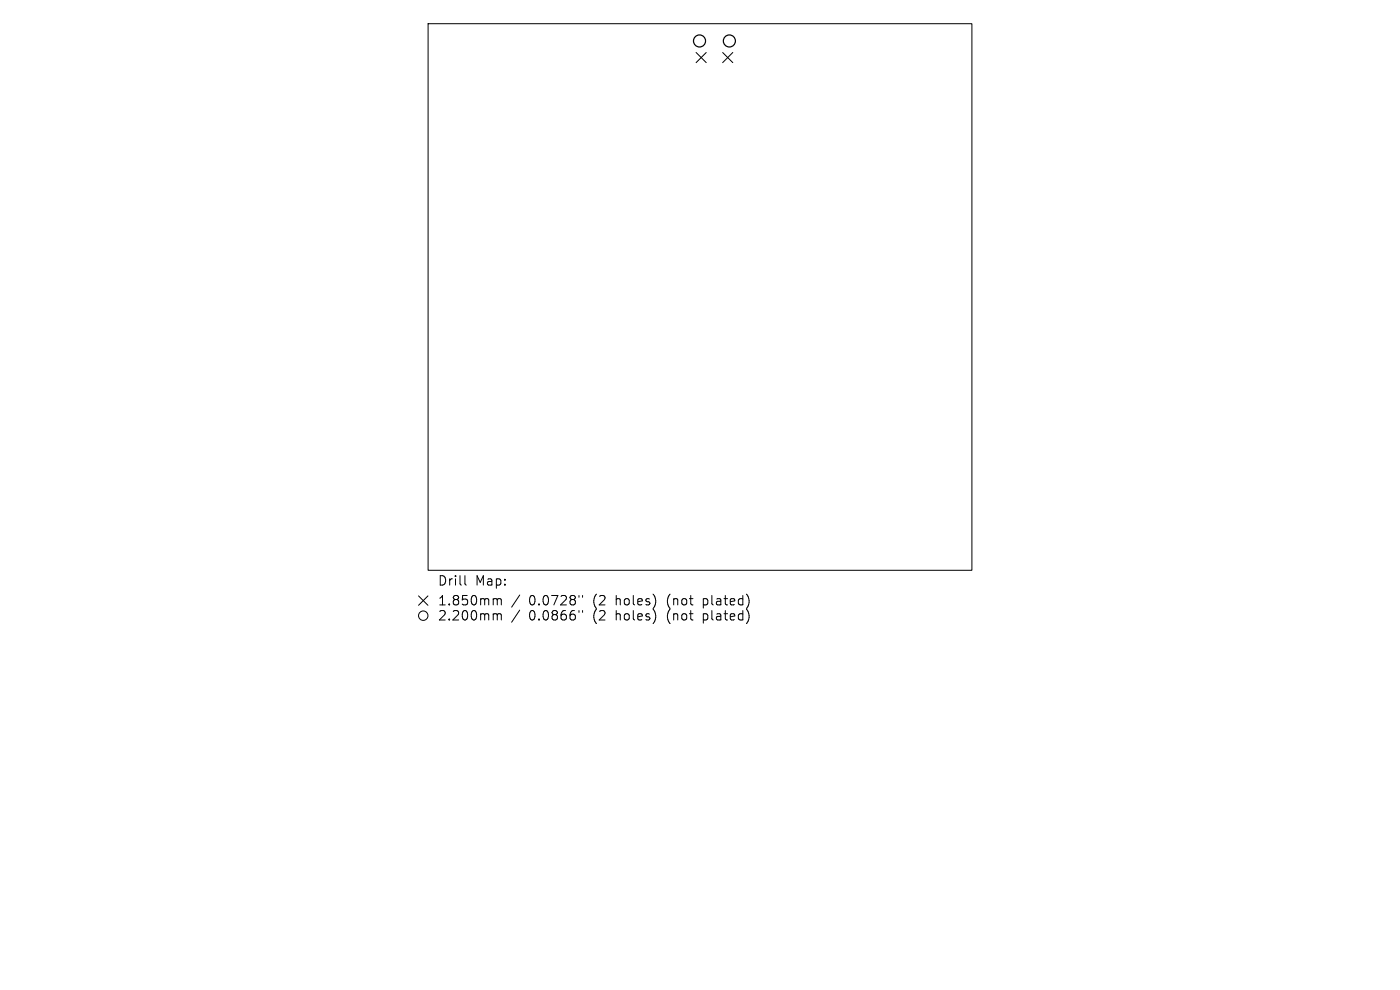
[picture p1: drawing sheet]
<svg xmlns="http://www.w3.org/2000/svg" width="297mm" height="210mm" viewBox="0 0 297 210" stroke-linecap="round" stroke-linejoin="round" font-family="sans-serif">
<defs><g id="words">
<g font-size="2.8">
<text x="92.8" y="124.5">Drill</text>
<text x="100.8" y="124.5">Map:</text>
<text x="92.8" y="128.7">1.850mm</text>
<text x="92.8" y="131.9">2.200mm</text>
<text x="112.2" y="128.7">0.0728&quot;</text>
<text x="112.2" y="131.9">0.0866&quot;</text>
<text x="126" y="128.7">(2</text>
<text x="126" y="131.9">(2</text>
<text x="130.9" y="128.7">holes)</text>
<text x="130.9" y="131.9">holes)</text>
<text x="142" y="128.7">(not</text>
<text x="142" y="131.9">(not</text>
<text x="149.8" y="128.7">plated)</text>
<text x="149.8" y="131.9">plated)</text>
</g>
</g></defs>
<g fill="none" stroke="#000" stroke-width=".21">
<path d="M90.8 5h115.4v116h-115.4zM147.7 11.1l2.1 2.2M149.8 11.1l-2.1 2.2M153.3 11.1l2.2 2.2M155.5 11.1l-2.2 2.2M88.8 126.4l2 2M90.8 126.4l-2 2M98.6 122.1v1.7l.3 .3M104.9 127h.3l.3 .3M104.9 130.2h.3l.3 .3M105.5 127.3l.3-.3 .5 .1v1.2M105.5 127.3v1"/>
<path d="M105.5 130.5v1M105.5 130.5l.3-.3 .5 .1v1.2M110.3 126.2l-1.8 2.6M110.3 129.4l-1.8 2.6M122.8 126.3v.4M122.8 129.5v.4M123.6 126.3v.4M123.6 129.5v.4"/>
<circle cx="89.8" cy="130.6" r="1"/>
</g>
<g fill="none" stroke="#000" stroke-width=".26">
<circle cx="148.4" cy="8.7" r="1.28"/>
<circle cx="154.7" cy="8.7" r="1.28"/>
</g>
<use href="#words"/>
</svg>
